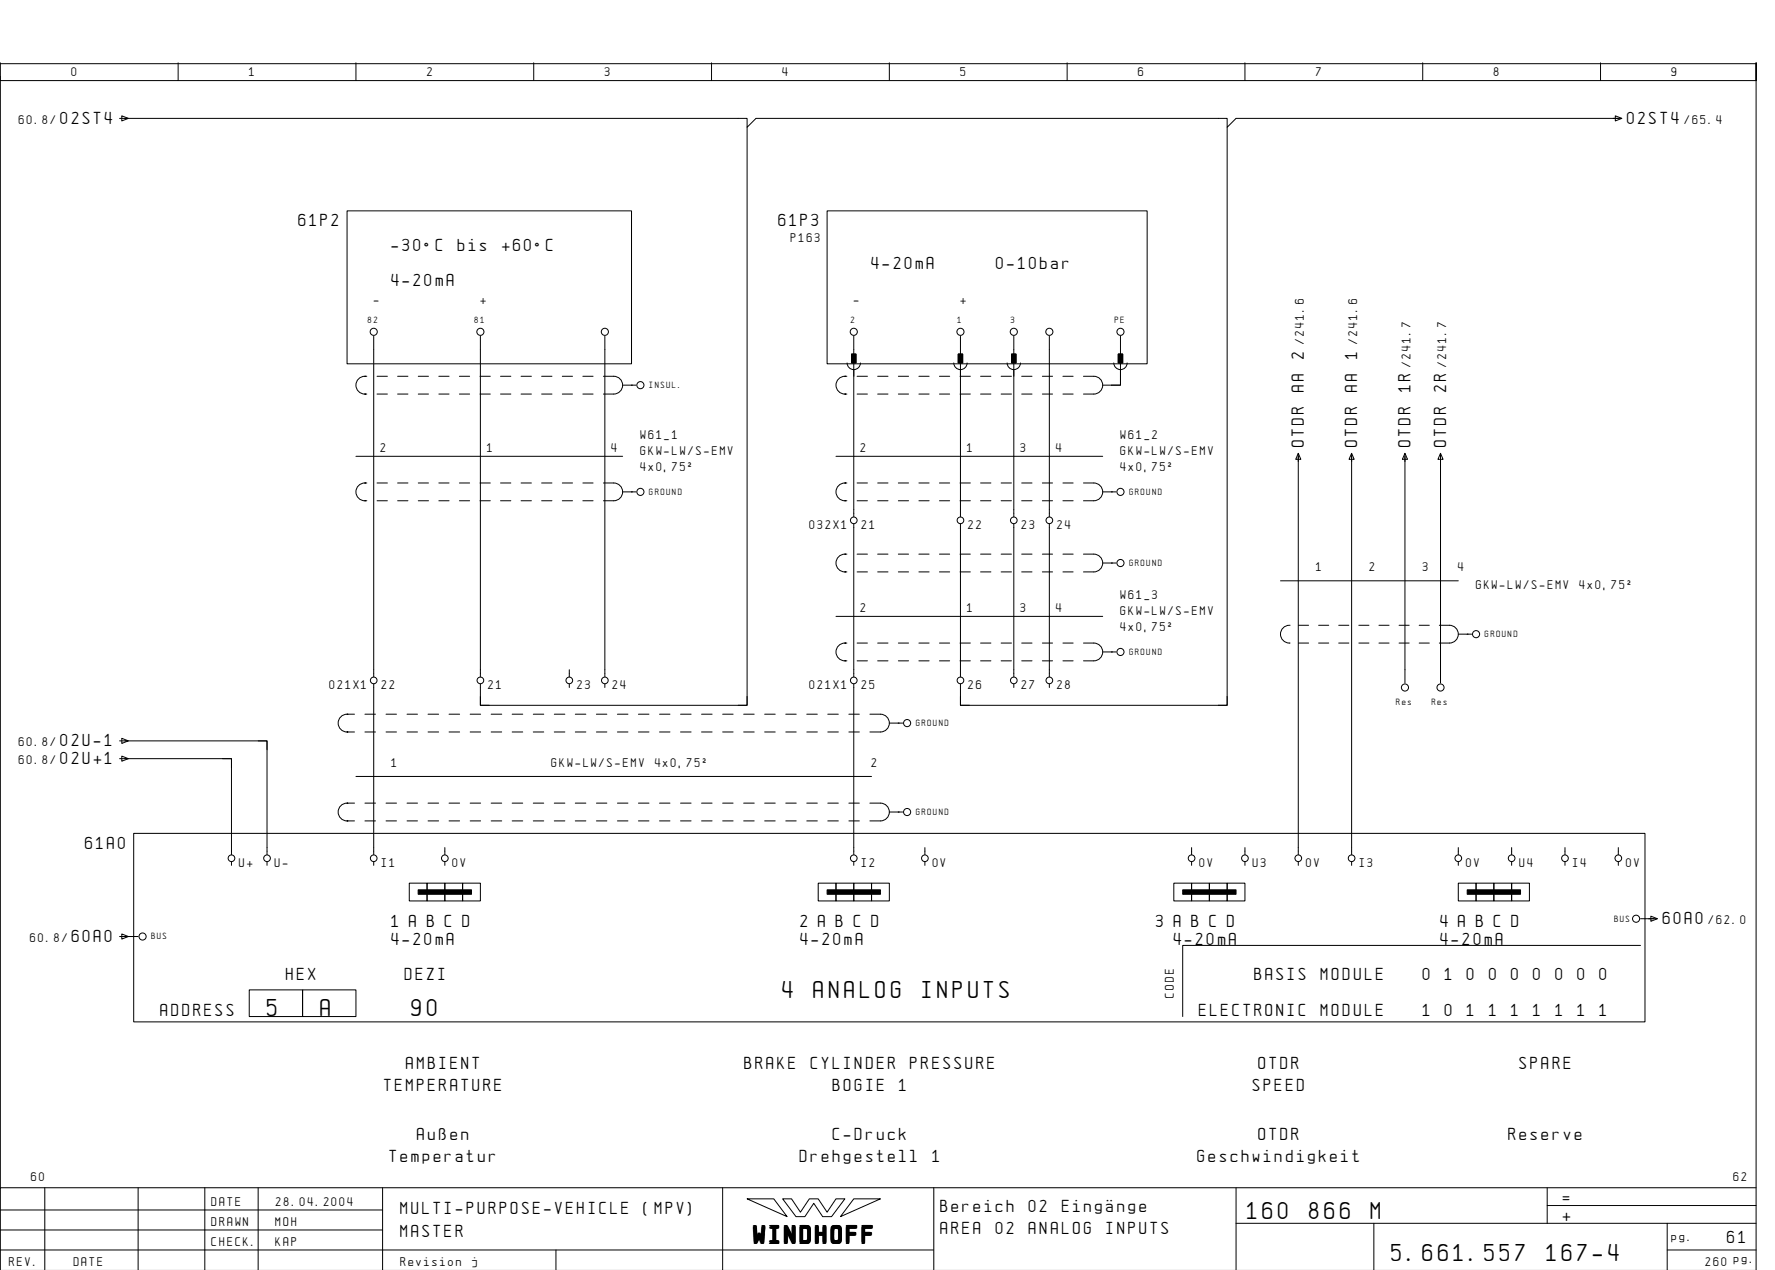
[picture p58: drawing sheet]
<svg xmlns="http://www.w3.org/2000/svg" width="399mm" height="286mm" viewBox="0 0 399 286" stroke-linecap="round" stroke-linejoin="round" font-family="sans-serif">
<defs><g id="words">
<g font-size="4.4">
<text x="176.1" y="224.4">4</text>
<text x="183" y="224.4">ANALOG</text>
<text x="207.4" y="224.4">INPUTS</text>
<text x="60.1" y="228.4">5</text>
<text x="72.1" y="228.4">A</text>
<text x="92.6" y="228.4">90</text>
<text x="280.6" y="274.1">160</text>
<text x="294.5" y="274.1">866</text>
<text x="308.4" y="274.1">M</text>
<text x="169.5" y="279.3">WINDHOFF</text>
<text x="313.1" y="283.6">5.661.557</text>
<text x="347.9" y="283.6">167-4</text>
</g>
<g font-size="3.1">
<text x="13.6" y="27.9">02ST4</text>
<text x="366.1" y="27.9">02ST4</text>
<text x="67.1" y="50.9">61P2</text>
<text x="175.1" y="50.9">61P3</text>
<text x="88.1" y="56.4">-30¯C</text>
<text x="103" y="56.4">bis</text>
<text x="113" y="56.4">+60¯C</text>
<text x="88.1" y="64.4">4-20mA</text>
<text x="196.1" y="60.4">4-20mA</text>
<text x="224.1" y="60.4">0-10bar</text>
<text x="293.3" y="80.7" transform="rotate(-90 293.3 80.7)">2</text>
<text x="305.3" y="80.7" transform="rotate(-90 305.3 80.7)">1</text>
<text x="293.3" y="88.2" transform="rotate(-90 293.3 88.2)">AA</text>
<text x="305.3" y="88.2" transform="rotate(-90 305.3 88.2)">AA</text>
<text x="317.3" y="88.2" transform="rotate(-90 317.3 88.2)">1R</text>
<text x="325.3" y="88.2" transform="rotate(-90 325.3 88.2)">2R</text>
<text x="293.3" y="100.6" transform="rotate(-90 293.3 100.6)">OTDR</text>
<text x="305.3" y="100.6" transform="rotate(-90 305.3 100.6)">OTDR</text>
<text x="317.3" y="100.6" transform="rotate(-90 317.3 100.6)">OTDR</text>
<text x="325.3" y="100.6" transform="rotate(-90 325.3 100.6)">OTDR</text>
<text x="13.6" y="167.9">02U-1</text>
<text x="13.6" y="171.9">02U+1</text>
<text x="19.1" y="190.9">61A0</text>
<text x="88.1" y="208.4">1 A B C D</text>
<text x="180.1" y="208.4">2 A B C D</text>
<text x="260.1" y="208.4">3 A B C D</text>
<text x="324.1" y="208.4">4 A B C D</text>
<text x="374.1" y="207.9">60A0</text>
<text x="16.1" y="211.9">60A0</text>
<text x="88.1" y="212.4">4-20mA</text>
<text x="180.1" y="212.4">4-20mA</text>
<text x="264.1" y="212.4">4-20mA</text>
<text x="324.1" y="212.4">4-20mA</text>
<text x="64.3" y="220.4">HEX</text>
<text x="91.1" y="220.4">DEZI</text>
<text x="282.2" y="220.4">BASIS</text>
<text x="297.2" y="220.4">MODULE</text>
<text x="320.1" y="220.4">0</text>
<text x="325.1" y="220.4">1</text>
<text x="330" y="220.4">0</text>
<text x="335" y="220.4">0</text>
<text x="340" y="220.4">0</text>
<text x="345" y="220.4">0</text>
<text x="349.9" y="220.4">0</text>
<text x="354.9" y="220.4">0</text>
<text x="359.9" y="220.4">0</text>
<text x="36.1" y="228.4">ADDRESS</text>
<text x="269.8" y="228.4">ELECTRONIC</text>
<text x="297.2" y="228.4">MODULE</text>
<text x="320.1" y="228.4">1</text>
<text x="325.1" y="228.4">0</text>
<text x="330" y="228.4">1</text>
<text x="335" y="228.4">1</text>
<text x="340" y="228.4">1</text>
<text x="345" y="228.4">1</text>
<text x="349.9" y="228.4">1</text>
<text x="354.9" y="228.4">1</text>
<text x="359.9" y="228.4">1</text>
<text x="86.4" y="245.4">TEMPERATURE</text>
<text x="91.4" y="240.4">AMBIENT</text>
<text x="167.5" y="240.4">BRAKE</text>
<text x="182.4" y="240.4">CYLINDER</text>
<text x="187.4" y="245.4">BOGIE</text>
<text x="202.3" y="245.4">1</text>
<text x="204.8" y="240.4">PRESSURE</text>
<text x="281.9" y="245.4">SPEED</text>
<text x="283.1" y="240.4">OTDR</text>
<text x="341.9" y="240.4">SPARE</text>
<text x="93.9" y="256.4">Au·en</text>
<text x="187.4" y="256.4">C-Druck</text>
<text x="283.1" y="256.4">OTDR</text>
<text x="339.4" y="256.4">Reserve</text>
<text x="87.6" y="261.4">Temperatur</text>
<text x="179.9" y="261.4">Drehgestell</text>
<text x="209.8" y="261.4">1</text>
<text x="269.4" y="261.4">Geschwindigkeit</text>
<text x="90.1" y="273.1">MULTI-PURPOSE-VEHICLE</text>
<text x="144.8" y="273.1">(MPV)</text>
<text x="211.6" y="272.6">Bereich</text>
<text x="231.5" y="272.6">02</text>
<text x="238.9" y="272.6">EingÑnge</text>
<text x="351.6" y="270.6">=</text>
<text x="351.6" y="274.6">+</text>
<text x="90.1" y="278.1">MASTER</text>
<text x="211.6" y="277.6">AREA</text>
<text x="224" y="277.6">02</text>
<text x="231.5" y="277.6">ANALOG</text>
<text x="248.9" y="277.6">INPUTS</text>
<text x="388.6" y="279.6">61</text>
</g>
<g font-size="2.3">
<text x="16.1" y="17.1">0</text>
<text x="56.1" y="17.1">1</text>
<text x="96.1" y="17.1">2</text>
<text x="136.1" y="17.1">3</text>
<text x="176.1" y="17.1">4</text>
<text x="216.1" y="17.1">5</text>
<text x="256.1" y="17.1">6</text>
<text x="296.1" y="17.1">7</text>
<text x="336.1" y="17.1">8</text>
<text x="376.1" y="17.1">9</text>
<text x="4.2" y="27.9">60.8/</text>
<text x="379" y="27.9">/65.4</text>
<text x="177.9" y="54.4">P163</text>
<text x="84.1" y="68.4">-</text>
<text x="108.1" y="68.4">+</text>
<text x="192.1" y="68.4">-</text>
<text x="216.1" y="68.4">+</text>
<text x="293.3" y="77.4" transform="rotate(-90 293.3 77.4)">/241.6</text>
<text x="305.3" y="77.4" transform="rotate(-90 305.3 77.4)">/241.6</text>
<text x="317.3" y="82.5" transform="rotate(-90 317.3 82.5)">/241.7</text>
<text x="325.3" y="82.5" transform="rotate(-90 325.3 82.5)">/241.7</text>
<text x="85.6" y="101.6">2</text>
<text x="109.6" y="101.6">1</text>
<text x="137.6" y="101.6">4</text>
<text x="144.1" y="98.6">W61_1</text>
<text x="193.6" y="101.6">2</text>
<text x="217.6" y="101.6">1</text>
<text x="229.6" y="101.6">3</text>
<text x="237.6" y="101.6">4</text>
<text x="252.1" y="98.6">W61_2</text>
<text x="144.1" y="102.2">GKW-LW/S-EMV</text>
<text x="144.1" y="105.8">4x0,75˝</text>
<text x="252.1" y="102.2">GKW-LW/S-EMV</text>
<text x="252.1" y="105.8">4x0,75˝</text>
<text x="182.1" y="118.9">032X1</text>
<text x="193.8" y="118.9">21</text>
<text x="217.8" y="118.9">22</text>
<text x="229.8" y="118.9">23</text>
<text x="237.8" y="118.9">24</text>
<text x="296.1" y="128.4">1</text>
<text x="308.1" y="128.4">2</text>
<text x="320.1" y="128.4">3</text>
<text x="328.1" y="128.4">4</text>
<text x="193.6" y="137.6">2</text>
<text x="217.6" y="137.6">1</text>
<text x="229.6" y="137.6">3</text>
<text x="237.6" y="137.6">4</text>
<text x="252.1" y="134.6">W61_3</text>
<text x="332.1" y="132.4">GKW-LW/S-EMV</text>
<text x="355.4" y="132.4">4x0,75˝</text>
<text x="252.1" y="138.2">GKW-LW/S-EMV</text>
<text x="252.1" y="141.8">4x0,75˝</text>
<text x="74.1" y="154.9">021X1</text>
<text x="85.8" y="154.9">22</text>
<text x="109.8" y="154.9">21</text>
<text x="129.8" y="154.9">23</text>
<text x="137.8" y="154.9">24</text>
<text x="182.1" y="154.9">021X1</text>
<text x="193.8" y="154.9">25</text>
<text x="217.8" y="154.9">26</text>
<text x="229.8" y="154.9">27</text>
<text x="237.8" y="154.9">28</text>
<text x="4.2" y="167.9">60.8/</text>
<text x="4.2" y="171.9">60.8/</text>
<text x="88.1" y="172.4">1</text>
<text x="124.1" y="172.4">GKW-LW/S-EMV</text>
<text x="147.4" y="172.4">4x0,75˝</text>
<text x="196.1" y="172.4">2</text>
<text x="53.8" y="194.9">U+</text>
<text x="61.8" y="194.9">U-</text>
<text x="85.8" y="194.9">I1</text>
<text x="101.8" y="194.9">0V</text>
<text x="193.8" y="194.9">I2</text>
<text x="209.8" y="194.9">0V</text>
<text x="269.8" y="194.9">0V</text>
<text x="281.8" y="194.9">U3</text>
<text x="293.8" y="194.9">0V</text>
<text x="305.8" y="194.9">I3</text>
<text x="329.8" y="194.9">0V</text>
<text x="341.8" y="194.9">U4</text>
<text x="353.8" y="194.9">I4</text>
<text x="365.8" y="194.9">0V</text>
<text x="384.4" y="207.9">/62.0</text>
<text x="6.8" y="211.9">60.8/</text>
<text x="264.1" y="224.4" transform="rotate(-90 264.1 224.4)">CODE</text>
<text x="7" y="265.6">60</text>
<text x="390" y="265.6">62</text>
<text x="47.6" y="271.1">DATE</text>
<text x="47.6" y="275.6">DRAWN</text>
<text x="62" y="275.6">MOH</text>
<text x="62.1" y="271.1">28.04.2004</text>
<text x="47.6" y="280.1">CHECK.</text>
<text x="62" y="280.1">KAP</text>
<text x="376.1" y="279.1">pg.</text>
<text x="2.1" y="284.6">REV.</text>
<text x="16.6" y="284.6">DATE</text>
<text x="90.1" y="284.6">Revision</text>
<text x="106.2" y="284.6">j</text>
<text x="383.7" y="284.6">260 pg.</text>
</g>
<g font-size="1.6">
<text x="82.8" y="72.6">82</text>
<text x="106.8" y="72.6">81</text>
<text x="191.4" y="72.6">2</text>
<text x="215.4" y="72.6">1</text>
<text x="227.4" y="72.6">3</text>
<text x="250.8" y="72.6">PE</text>
<text x="146.1" y="87.3">INSUL.</text>
<text x="146.1" y="111.3">GROUND</text>
<text x="254.1" y="111.3">GROUND</text>
<text x="254.1" y="127.3">GROUND</text>
<text x="334.1" y="143.3">GROUND</text>
<text x="254.1" y="147.3">GROUND</text>
<text x="314.1" y="158.6">Res</text>
<text x="322.1" y="158.6">Res</text>
<text x="206.1" y="163.3">GROUND</text>
<text x="206.1" y="183.3">GROUND</text>
<text x="363.2" y="207.3">BUS</text>
<text x="34.1" y="211.3">BUS</text>
</g>
</g></defs>
<g fill="none" stroke="#000" stroke-width=".22">
<path d="M.1 14.1v4h395v-4v271.6M.1 17.1v250M.1 14.3h395M40.1 14.1v4M80.1 14.1v4M120.1 14.1v4M160.1 14.1v4M200.1 14.1v4M240.1 14.1v4M280.1 14.1v4M320.1 14.1v4M360.1 14.1v4"/>
<path d="M26.9 26.6h141.2v2l2-2h106v2l2-2h86.7M27.4 26l1.5 .6-1.5 .6zM168.1 28.6v130h-60v-4.8M276.1 28.6v130h-60v-4.8M363.4 26l1.5 .6-1.5 .6zM78.1 47.4h64v34.4h-64zM186.1 47.4h72v34.4h-72zM84.1 75.6v76.6M108.1 75.6v76.6M136.1 75.6v76.6M191.6 79.6h1v2h-1zM192.1 75.6v40.6"/>
<path d="M215.6 79.6h1v2h-1zM216.1 75.6v40.6M227.6 79.6h1v2h-1zM228.1 75.6v40.6M236.1 75.6v40.6M251.6 79.6h1v2h-1zM252.1 75.6v11h-2M82.1 84.6a2 2 0 0 0-2 2 2 2 0 0 0 2 2M82.2 88.6h-.1h.4M82.2 84.6h-.1h.4M84.8 88.6h2.3M84.8 84.6h2.3"/>
<path d="M89.5 88.6h2.3M89.5 84.6h2.3M94.1 88.6h2.3M94.1 84.6h2.3M98.7 88.6h2.3M98.7 84.6h2.3M103.4 88.6h2.2M103.4 84.6h2.2M108 88.6h2.3M108 84.6h2.3M112.6 88.6h2.3M112.6 84.6h2.3"/>
<path d="M117.2 88.6h2.4M117.2 84.6h2.4M121.9 88.6h2.3M121.9 84.6h2.3M126.5 88.6h2.3M126.5 84.6h2.3M131.1 88.6h2.3M131.1 84.6h2.3M135.7 84.6h2.4a2 2 0 0 1 2 2 2 2 0 0 1-2 2h-2.4M140.1 86.6h3M142.1 86.6h.1M190.1 84.6a2 2 0 0 0-2 2 2 2 0 0 0 2 2"/>
<path d="M190.2 88.6h-.1h.4M190.2 84.6h-.1h.4M190.6 81.6a1.5 1.5 0 0 0 1.5 1.5 1.5 1.5 0 0 0 1.5-1.5M192.8 88.6h2.3M192.8 84.6h2.3M197.5 88.6h2.3M197.5 84.6h2.3M202.1 88.6h2.3M202.1 84.6h2.3M206.7 88.6h2.3M206.7 84.6h2.3M211.3 88.6h2.4"/>
<path d="M211.3 84.6h2.4M214.6 81.6a1.5 1.5 0 0 0 1.5 1.5 1.5 1.5 0 0 0 1.5-1.5M216 88.6h2.3M216 84.6h2.3M220.6 88.6h2.3M220.6 84.6h2.3M225.2 88.6h2.4M225.2 84.6h2.4M226.6 81.6a1.5 1.5 0 0 0 1.5 1.5 1.5 1.5 0 0 0 1.5-1.5M229.8 88.6h2.4M229.8 84.6h2.4M234.5 88.6h2.3"/>
<path d="M234.5 84.6h2.3M239.1 88.6h2.3M239.1 84.6h2.3M243.8 84.6h2.3a2 2 0 0 1 2 2 2 2 0 0 1-2 2h-2.3M248.1 86.6h2M250.6 81.6a1.5 1.5 0 0 0 1.5 1.5 1.5 1.5 0 0 0 1.5-1.5M252.1 83.1v3.5h-2M80.1 102.6h60M82.1 108.6a2 2 0 0 0-2 2 2 2 0 0 0 2 2M82.2 112.6h-.1h.4M82.2 108.6h-.1h.4M84.8 112.6h2.3"/>
<path d="M84.8 108.6h2.3M89.5 112.6h2.3M89.5 108.6h2.3M94.1 112.6h2.3M94.1 108.6h2.3M98.7 112.6h2.3M98.7 108.6h2.3M103.4 112.6h2.2M103.4 108.6h2.2M108 112.6h2.3M108 108.6h2.3M112.6 112.6h2.3"/>
<path d="M112.6 108.6h2.3M117.2 112.6h2.4M117.2 108.6h2.4M121.9 112.6h2.3M121.9 108.6h2.3M126.5 112.6h2.3M126.5 108.6h2.3M131.1 112.6h2.3M131.1 108.6h2.3M135.7 108.6h2.4a2 2 0 0 1 2 2 2 2 0 0 1-2 2h-2.4M140.1 110.6h3M142.1 110.6h.1"/>
<path d="M188.1 102.6h60M190.1 108.6a2 2 0 0 0-2 2 2 2 0 0 0 2 2M190.2 112.6h-.1h.4M190.2 108.6h-.1h.4M192.1 117.8v34.4M192.8 112.6h2.3M192.8 108.6h2.3M197.5 112.6h2.3M197.5 108.6h2.3M202.1 112.6h2.3M202.1 108.6h2.3M206.7 112.6h2.3"/>
<path d="M206.7 108.6h2.3M211.3 112.6h2.4M211.3 108.6h2.4M216 112.6h2.3M216 108.6h2.3M216.1 117.8v34.4M220.6 112.6h2.3M220.6 108.6h2.3M225.2 112.6h2.4M225.2 108.6h2.4M228.1 117.8v34.4M229.8 112.6h2.4"/>
<path d="M229.8 108.6h2.4M234.5 112.6h2.3M234.5 108.6h2.3M236.1 117.8v34.4M239.1 112.6h2.3M239.1 108.6h2.3M243.8 108.6h2.3a2 2 0 0 1 2 2 2 2 0 0 1-2 2h-2.3M248.1 110.6h3M250.1 110.6h.1M292.1 102.1v90.1M292.1 101.9l.6 1.4h-1.2zM304.1 101.9l.6 1.4h-1.2z"/>
<path d="M304.1 102.1v90.1M316.1 101.9l.6 1.4h-1.2zM316.1 102.1v51.5M324.1 101.9l.6 1.4h-1.2zM324.1 102.1v51.5M188.1 138.6h60M190.1 124.6a2 2 0 0 0-2 2 2 2 0 0 0 2 2M190.2 128.6h-.1h.4M190.2 124.6h-.1h.4M192.8 128.6h2.3M192.8 124.6h2.3M197.5 128.6h2.3"/>
<path d="M197.5 124.6h2.3M202.1 128.6h2.3M202.1 124.6h2.3M206.7 128.6h2.3M206.7 124.6h2.3M211.3 128.6h2.4M211.3 124.6h2.4M216 128.6h2.3M216 124.6h2.3M220.6 128.6h2.3M220.6 124.6h2.3M225.2 128.6h2.4"/>
<path d="M225.2 124.6h2.4M229.8 128.6h2.4M229.8 124.6h2.4M234.5 128.6h2.3M234.5 124.6h2.3M239.1 128.6h2.3M239.1 124.6h2.3M243.8 124.6h2.3a2 2 0 0 1 2 2 2 2 0 0 1-2 2h-2.3M248.1 126.6h3M250.1 126.6h.1M288.1 130.6h40M84.1 153.8v38.4"/>
<path d="M108.1 156.6v2h2M128.1 150.6v1.6M128.1 153.8v.8M136.1 153.8v.8M168.1 156.6v2h-2M190.1 144.6a2 2 0 0 0-2 2 2 2 0 0 0 2 2M190.2 148.6h-.1h.4M190.2 144.6h-.1h.4M192.1 153.8v38.4M192.8 148.6h2.3M192.8 144.6h2.3M197.5 148.6h2.3"/>
<path d="M197.5 144.6h2.3M202.1 148.6h2.3M202.1 144.6h2.3M206.7 148.6h2.3M206.7 144.6h2.3M211.3 148.6h2.4M211.3 144.6h2.4M216 148.6h2.3M216 144.6h2.3M216.1 156.6v2h2M220.6 148.6h2.3M220.6 144.6h2.3"/>
<path d="M225.2 148.6h2.4M225.2 144.6h2.4M228.1 153.8v.8M229.8 148.6h2.4M229.8 144.6h2.4M234.5 148.6h2.3M234.5 144.6h2.3M236.1 153.8v.8M239.1 148.6h2.3M239.1 144.6h2.3M243.8 144.6h2.3a2 2 0 0 1 2 2 2 2 0 0 1-2 2h-2.3M248.1 146.6h3"/>
<path d="M250.1 146.6h.1M276.1 156.6v2h-2M290.2 140.6a2.01 2.01 0 0 0-2.1 2 2.01 2.01 0 0 0 2.1 2M292.1 144.6h2.3M292.1 140.6h2.3M296.7 144.6h2.2M296.7 140.6h2.2M301.2 144.6h2.2M301.2 140.6h2.2M305.7 144.6h2.3M305.7 140.6h2.3M310.2 144.6h2.3"/>
<path d="M310.2 140.6h2.3M314.8 144.6h2.2M314.8 140.6h2.2M319.3 144.6h2.2M319.3 140.6h2.2M323.8 140.6h2.3a2 2 0 0 1 2 2 2 2 0 0 1-2 2h-2.3M328.1 142.6h3M330.1 142.6h.1M26.9 166.6h1.9M26.9 170.6h1.9M27.4 166l1.5 .6-1.5 .6zM27.4 170l1.5 .6-1.5 .6z"/>
<path d="M28.1 170.6h24v21.6M28.1 166.6h32v25.6M50.1 170.6h2v2M58.1 166.6h2v2M78.1 160.6a2 2 0 0 0-2 2 2 2 0 0 0 2 2M78.3 164.6h-.2h1.7M78.3 160.6h-.2h1.7M80.1 174.6h116M82.1 164.6h2.4M82.1 160.6h2.4M86.9 164.6h2.3M86.9 160.6h2.3"/>
<path d="M91.6 164.6h2.3M91.6 160.6h2.3M96.3 164.6h2.4M96.3 160.6h2.4M101 164.6h2.4M101 160.6h2.4M105.8 164.6h2.3M105.8 160.6h2.3M110.5 164.6h2.4M110.5 160.6h2.4M115.2 164.6h2.4M115.2 160.6h2.4"/>
<path d="M120 164.6h2.3M120 160.6h2.3M124.7 164.6h2.4M124.7 160.6h2.4M129.4 164.6h2.4M129.4 160.6h2.4M134.2 164.6h2.3M134.2 160.6h2.3M138.9 164.6h2.4M138.9 160.6h2.4M143.6 164.6h2.4M143.6 160.6h2.4"/>
<path d="M148.4 164.6h2.3M148.4 160.6h2.3M153.1 164.6h2.4M153.1 160.6h2.4M157.8 164.6h2.4M157.8 160.6h2.4M162.6 164.6h2.3M162.6 160.6h2.3M167.3 164.6h2.4M167.3 160.6h2.4M172 164.6h2.4M172 160.6h2.4"/>
<path d="M176.8 164.6h2.3M176.8 160.6h2.3M181.5 164.6h2.4M181.5 160.6h2.4M186.2 164.6h2.4M186.2 160.6h2.4M191 164.6h2.3M191 160.6h2.3M195.7 160.6h2.4a2 2 0 0 1 2 2 2 2 0 0 1-2 2h-2.4M200.1 162.6h3M202.1 162.6h.1M30.1 187.4h340v42.4h-340z"/>
<path d="M52.1 193.8v.8M60.1 193.8v.8M78.1 180.6a2 2 0 0 0-2 2 2 2 0 0 0 2 2M78.3 184.6h-.2h1.7M78.3 180.6h-.2h1.7M82.1 184.6h2.4M82.1 180.6h2.4M84.1 193.8v.8M86.9 184.6h2.3M86.9 180.6h2.3M91.6 184.6h2.3M91.6 180.6h2.3"/>
<path d="M92.1 198.6h4v4h-4zM96.1 198.6h4v4h-4zM96.3 184.6h2.4M96.3 180.6h2.4M100.1 190.6v1.6M100.1 193.8v.8M100.1 198.6h4v4h-4zM101 184.6h2.4M101 180.6h2.4M104.1 198.6h4v4h-4zM105.8 184.6h2.3M105.8 180.6h2.3"/>
<path d="M110.5 184.6h2.4M110.5 180.6h2.4M115.2 184.6h2.4M115.2 180.6h2.4M120 184.6h2.3M120 180.6h2.3M124.7 184.6h2.4M124.7 180.6h2.4M129.4 184.6h2.4M129.4 180.6h2.4M134.2 184.6h2.3M134.2 180.6h2.3"/>
<path d="M138.9 184.6h2.4M138.9 180.6h2.4M143.6 184.6h2.4M143.6 180.6h2.4M148.4 184.6h2.3M148.4 180.6h2.3M153.1 184.6h2.4M153.1 180.6h2.4M157.8 184.6h2.4M157.8 180.6h2.4M162.6 184.6h2.3M162.6 180.6h2.3"/>
<path d="M167.3 184.6h2.4M167.3 180.6h2.4M172 184.6h2.4M172 180.6h2.4M176.8 184.6h2.3M176.8 180.6h2.3M181.5 184.6h2.4M181.5 180.6h2.4M184.1 198.6h4v4h-4zM186.2 184.6h2.4M186.2 180.6h2.4M188.1 198.6h4v4h-4z"/>
<path d="M191 184.6h2.3M191 180.6h2.3M192.1 198.6h4v4h-4zM192.1 193.8v.8M195.7 180.6h2.4a2 2 0 0 1 2 2 2 2 0 0 1-2 2h-2.4M196.1 198.6h4v4h-4zM200.1 182.6h3M202.1 182.6h.1M208.1 190.6v1.6M208.1 193.8v.8M264.1 198.6h4v4h-4zM268.1 198.6h4v4h-4z"/>
<path d="M268.1 190.6v1.6M268.1 193.8v.8M272.1 198.6h4v4h-4zM276.1 198.6h4v4h-4zM280.1 190.6v1.6M280.1 193.8v.8M292.1 193.8v.8M304.1 193.8v.8M328.1 190.6v1.6M328.1 193.8v.8M328.1 198.6h4v4h-4zM332.1 198.6h4v4h-4z"/>
<path d="M336.1 198.6h4v4h-4zM340.1 190.6v1.6M340.1 193.8v.8M340.1 198.6h4v4h-4zM352.1 190.6v1.6M352.1 193.8v.8M364.1 190.6v1.6M364.1 193.8v.8M26.9 210.6h4.2M27.4 210l1.5 .6-1.5 .6zM369.1 206.6h3.6M369.1 212.6h-103v16"/>
<path d="M371.4 206l1.5 .6-1.5 .6zM56.1 222.6h12v6h-12zM68.1 222.6h12v6h-12zM10.1 267.1v18.5M31.1 267.1v18.5M46.1 267.1v18.6M58.1 267.1v18.6M86.1 272.1h-86M86.1 276.6h-86M86.1 267.1v18.6M162.6 267.1v18.6M168.1 269.6h6l3 4z"/>
<path d="M176.1 269.6h2l2 3 2-3h2l2 3 2-3h2l-3 4h-2l-2-3-2 3h-2zM192.1 269.6h6l-9 4zM210.1 267.1v18.6M278.1 275.1h117M278.1 267.1v18.6M309.1 275.1v10.6M348.1 271.1h47M348.1 267.1v8M375.1 275.1v10.6M395.1 267.1h-395v18.6M125.1 281.1v4.6M210.1 281.1h-210"/>
<path d="M375.1 281.1h20"/>
<circle cx="84.1" cy="74.6" r=".8"/>
<circle cx="108.1" cy="74.6" r=".8"/>
<circle cx="136.1" cy="74.6" r=".8"/>
<circle cx="192.1" cy="74.6" r=".8"/>
<circle cx="216.1" cy="74.6" r=".8"/>
<circle cx="228.1" cy="74.6" r=".8"/>
<circle cx="236.1" cy="74.6" r=".8"/>
<circle cx="252.1" cy="74.6" r=".8"/>
<circle cx="144.1" cy="86.6" r=".8"/>
<circle cx="144.1" cy="110.6" r=".8"/>
<circle cx="192.1" cy="117" r=".75"/>
<circle cx="216.1" cy="117" r=".75"/>
<circle cx="228.1" cy="117" r=".75"/>
<circle cx="236.1" cy="117" r=".75"/>
<circle cx="252.1" cy="110.6" r=".8"/>
<circle cx="252.1" cy="126.6" r=".8"/>
<circle cx="84.1" cy="153" r=".75"/>
<circle cx="108.1" cy="153" r=".75"/>
<circle cx="128.1" cy="153" r=".75"/>
<circle cx="136.1" cy="153" r=".75"/>
<circle cx="192.1" cy="153" r=".75"/>
<circle cx="216.1" cy="153" r=".75"/>
<circle cx="228.1" cy="153" r=".75"/>
<circle cx="236.1" cy="153" r=".75"/>
<circle cx="252.1" cy="146.6" r=".8"/>
<circle cx="316.1" cy="154.6" r=".8"/>
<circle cx="324.1" cy="154.6" r=".8"/>
<circle cx="332.1" cy="142.6" r=".8"/>
<circle cx="204.1" cy="162.6" r=".8"/>
<circle cx="52.1" cy="193" r=".75"/>
<circle cx="60.1" cy="193" r=".75"/>
<circle cx="84.1" cy="193" r=".75"/>
<circle cx="100.1" cy="193" r=".75"/>
<circle cx="192.1" cy="193" r=".75"/>
<circle cx="204.1" cy="182.6" r=".8"/>
<circle cx="208.1" cy="193" r=".75"/>
<circle cx="268.1" cy="193" r=".75"/>
<circle cx="280.1" cy="193" r=".75"/>
<circle cx="292.1" cy="193" r=".75"/>
<circle cx="304.1" cy="193" r=".75"/>
<circle cx="328.1" cy="193" r=".75"/>
<circle cx="340.1" cy="193" r=".75"/>
<circle cx="352.1" cy="193" r=".75"/>
<circle cx="364.1" cy="193" r=".75"/>
<circle cx="32.1" cy="210.6" r=".8"/>
<circle cx="368.1" cy="206.6" r=".8"/>
</g>
<path d="M191.6 79.6h1v2h-1zM215.6 79.6h1v2h-1zM227.6 79.6h1v2h-1zM251.6 79.6h1v2h-1zM94.1 200.1h12v1h-12zM186.1 200.1h12v1h-12zM266.1 200.1h12v1h-12zM330.1 200.1h12v1h-12z" fill="#000" stroke="#000" stroke-width=".22"/>
<use href="#words"/>
</svg>
